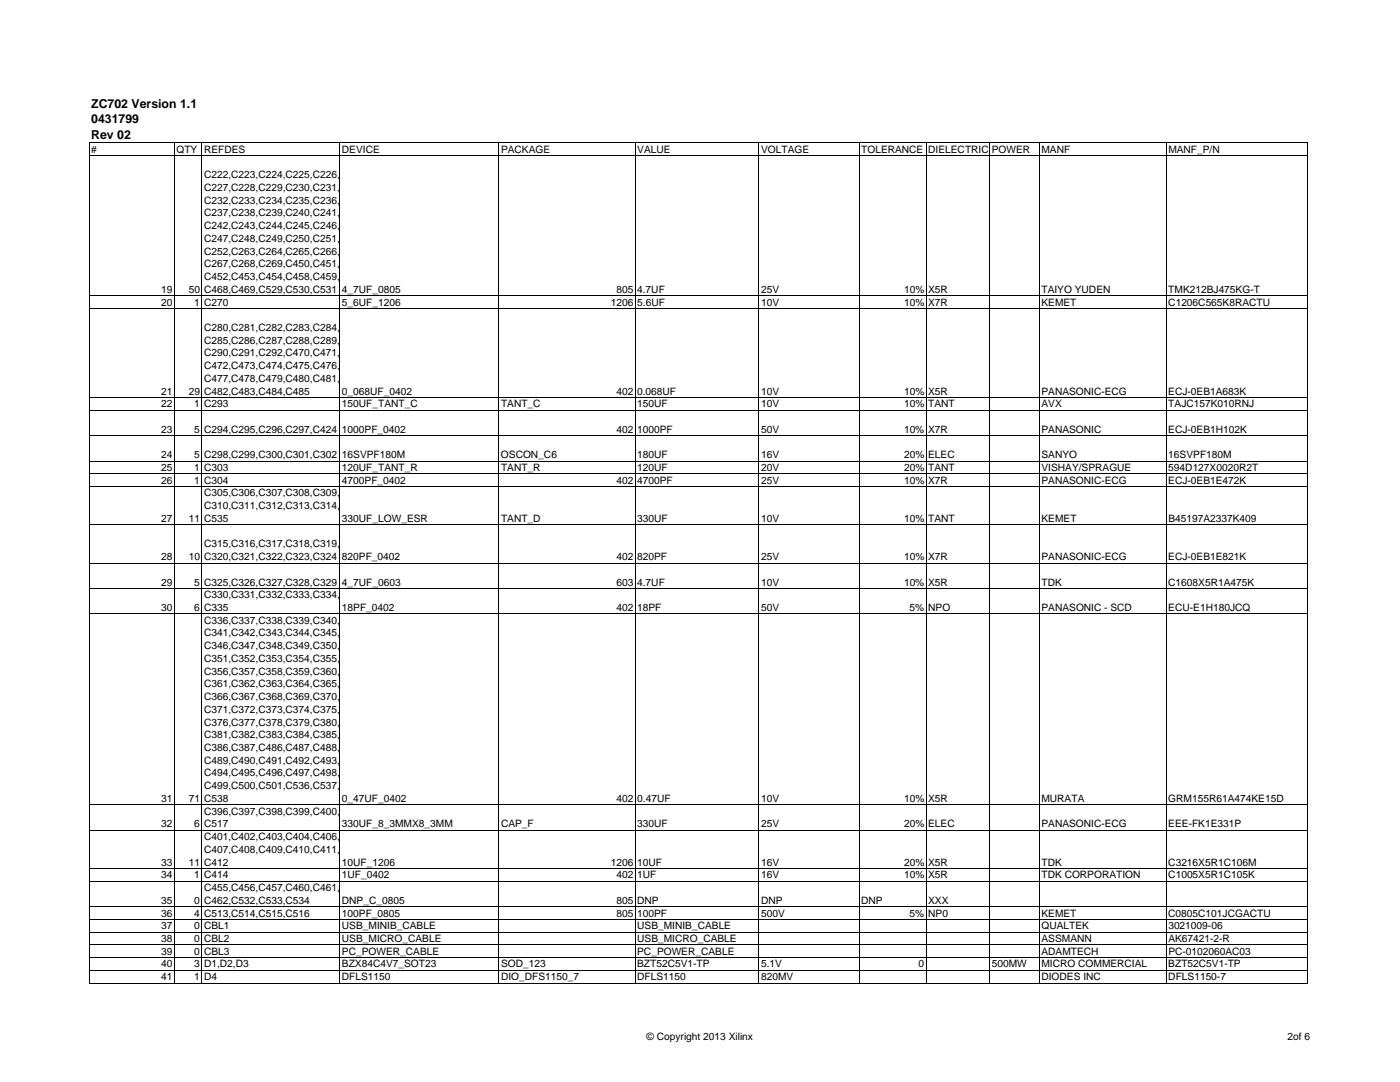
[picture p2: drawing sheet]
<svg xmlns="http://www.w3.org/2000/svg" width="279mm" height="216mm" viewBox="0 0 279 216" stroke-linecap="round" stroke-linejoin="round" font-family="sans-serif">
<defs><g id="words">
<g font-size="2.5">
<text x="18.2" y="21.5">ZC702 Version 1.1</text>
<text x="18.2" y="24.6">0431799</text>
<text x="18.2" y="27.8">Rev 02</text>
</g>
<g font-size="2">
<text x="18.2" y="30.5">#</text>
<text x="35.2" y="30.5">QTY REFDES</text>
<text x="40.7" y="35.6">C222,C223,C224,C225,C226,</text>
<text x="68.2" y="30.5">DEVICE</text>
<text x="100" y="30.5">PACKAGE</text>
<text x="127.2" y="30.5">VALUE</text>
<text x="151.9" y="30.5">VOLTAGE</text>
<text x="171.9" y="30.5">TOLERANCE DIELECTRIC POWER</text>
<text x="207.9" y="30.5">MANF</text>
<text x="233.2" y="30.5">MANF_P/N</text>
<text x="40.7" y="38.1">C227,C228,C229,C230,C231,</text>
<text x="40.7" y="40.6">C232,C233,C234,C235,C236,</text>
<text x="40.7" y="43.2">C237,C238,C239,C240,C241,</text>
<text x="40.7" y="45.7">C242,C243,C244,C245,C246,</text>
<text x="40.7" y="48.3">C247,C248,C249,C250,C251,</text>
<text x="40.7" y="50.8">C252,C263,C264,C265,C266,</text>
<text x="40.7" y="53.3">C267,C268,C269,C450,C451,</text>
<text x="32.2" y="58.4">19</text>
<text x="37.7" y="58.4">50</text>
<text x="40.7" y="55.9">C452,C453,C454,C458,C459,</text>
<text x="40.7" y="58.4">C468,C469,C529,C530,C531 4_7UF_0805</text>
<text x="123" y="58.4">805 4.7UF</text>
<text x="151.9" y="58.4">25V</text>
<text x="180.4" y="58.4">10% X5R</text>
<text x="207.8" y="58.4">TAIYO YUDEN</text>
<text x="233.2" y="58.4">TMK212BJ475KG-T</text>
<text x="32.2" y="61">20</text>
<text x="38.8" y="61">1 C270</text>
<text x="68.2" y="61">5_6UF_1206</text>
<text x="121.9" y="61">1206 5.6UF</text>
<text x="151.9" y="61">10V</text>
<text x="180.4" y="61">10% X7R</text>
<text x="207.8" y="61">KEMET</text>
<text x="233.2" y="61">C1206C565K8RACTU</text>
<text x="40.7" y="66">C280,C281,C282,C283,C284,</text>
<text x="40.7" y="68.6">C285,C286,C287,C288,C289,</text>
<text x="40.7" y="71.1">C290,C291,C292,C470,C471,</text>
<text x="40.7" y="73.7">C472,C473,C474,C475,C476,</text>
<text x="40.7" y="76.2">C477,C478,C479,C480,C481,</text>
<text x="32.2" y="78.7">21</text>
<text x="32.2" y="81.3">22</text>
<text x="37.7" y="78.7">29</text>
<text x="38.8" y="81.3">1 C293</text>
<text x="40.7" y="78.7">C482,C483,C484,C485</text>
<text x="68.2" y="78.7">0_068UF_0402</text>
<text x="68.2" y="81.3">150UF_TANT_C</text>
<text x="100" y="81.3">TANT_C</text>
<text x="123" y="78.7">402 0.068UF</text>
<text x="127.2" y="81.3">150UF</text>
<text x="151.9" y="78.7">10V</text>
<text x="151.9" y="81.3">10V</text>
<text x="180.4" y="78.7">10% X5R</text>
<text x="180.4" y="81.3">10% TANT</text>
<text x="207.8" y="78.7">PANASONIC-ECG</text>
<text x="207.9" y="81.3">AVX</text>
<text x="233.2" y="78.7">ECJ-0EB1A683K</text>
<text x="233.2" y="81.3">TAJC157K010RNJ</text>
<text x="32.2" y="86.4">23</text>
<text x="38.8" y="86.4">5 C294,C295,C296,C297,C424 1000PF_0402</text>
<text x="123" y="86.4">402 1000PF</text>
<text x="151.9" y="86.4">50V</text>
<text x="180.4" y="86.4">10% X7R</text>
<text x="207.8" y="86.4">PANASONIC</text>
<text x="233.2" y="86.4">ECJ-0EB1H102K</text>
<text x="32.2" y="91.4">24</text>
<text x="32.2" y="94">25</text>
<text x="38.8" y="91.4">5 C298,C299,C300,C301,C302 16SVPF180M</text>
<text x="38.8" y="94">1 C303</text>
<text x="68.2" y="94">120UF_TANT_R</text>
<text x="100" y="91.4">OSCON_C6</text>
<text x="100" y="94">TANT_R</text>
<text x="127.2" y="91.4">180UF</text>
<text x="127.2" y="94">120UF</text>
<text x="151.9" y="91.4">16V</text>
<text x="151.9" y="94">20V</text>
<text x="180.4" y="91.4">20% ELEC</text>
<text x="180.4" y="94">20% TANT</text>
<text x="207.8" y="91.4">SANYO</text>
<text x="207.9" y="94">VISHAY/SPRAGUE</text>
<text x="233.2" y="91.4">16SVPF180M</text>
<text x="233.2" y="94">594D127X0020R2T</text>
<text x="32.2" y="96.5">26</text>
<text x="38.8" y="96.5">1 C304</text>
<text x="40.7" y="99.1">C305,C306,C307,C308,C309,</text>
<text x="40.7" y="101.6">C310,C311,C312,C313,C314,</text>
<text x="68.2" y="96.5">4700PF_0402</text>
<text x="123" y="96.5">402 4700PF</text>
<text x="151.9" y="96.5">25V</text>
<text x="180.4" y="96.5">10% X7R</text>
<text x="207.8" y="96.5">PANASONIC-ECG</text>
<text x="233.2" y="96.5">ECJ-0EB1E472K</text>
<text x="32.2" y="104.1">27</text>
<text x="37.7" y="104.1">11</text>
<text x="40.7" y="104.1">C535</text>
<text x="68.2" y="104.1">330UF_LOW_ESR</text>
<text x="100" y="104.1">TANT_D</text>
<text x="127.2" y="104.1">330UF</text>
<text x="151.9" y="104.1">10V</text>
<text x="180.4" y="104.1">10% TANT</text>
<text x="207.9" y="104.1">KEMET</text>
<text x="233.2" y="104.1">B45197A2337K409</text>
<text x="32.2" y="111.8">28</text>
<text x="37.7" y="111.8">10</text>
<text x="40.7" y="109.2">C315,C316,C317,C318,C319,</text>
<text x="40.7" y="111.8">C320,C321,C322,C323,C324 820PF_0402</text>
<text x="123" y="111.8">402 820PF</text>
<text x="151.9" y="111.8">25V</text>
<text x="180.4" y="111.8">10% X7R</text>
<text x="207.8" y="111.8">PANASONIC-ECG</text>
<text x="233.2" y="111.8">ECJ-0EB1E821K</text>
<text x="32.2" y="116.8">29</text>
<text x="38.8" y="116.8">5 C325,C326,C327,C328,C329 4_7UF_0603</text>
<text x="40.7" y="119.4">C330,C331,C332,C333,C334,</text>
<text x="123" y="116.8">603 4.7UF</text>
<text x="151.9" y="116.8">10V</text>
<text x="180.4" y="116.8">10% X5R</text>
<text x="207.8" y="116.8">TDK</text>
<text x="233.2" y="116.8">C1608X5R1A475K</text>
<text x="32.2" y="121.9">30</text>
<text x="38.8" y="121.9">6</text>
<text x="40.7" y="121.9">C335</text>
<text x="40.7" y="124.5">C336,C337,C338,C339,C340,</text>
<text x="68.2" y="121.9">18PF_0402</text>
<text x="123" y="121.9">402 18PF</text>
<text x="151.9" y="121.9">50V</text>
<text x="181.5" y="121.9">5% NPO</text>
<text x="207.9" y="121.9">PANASONIC - SCD</text>
<text x="233.2" y="121.9">ECU-E1H180JCQ</text>
<text x="40.7" y="127">C341,C342,C343,C344,C345,</text>
<text x="40.7" y="129.5">C346,C347,C348,C349,C350,</text>
<text x="40.7" y="132.1">C351,C352,C353,C354,C355,</text>
<text x="40.7" y="134.6">C356,C357,C358,C359,C360,</text>
<text x="40.7" y="137.2">C361,C362,C363,C364,C365,</text>
<text x="40.7" y="139.7">C366,C367,C368,C369,C370,</text>
<text x="40.7" y="142.2">C371,C372,C373,C374,C375,</text>
<text x="40.7" y="144.8">C376,C377,C378,C379,C380,</text>
<text x="40.7" y="147.3">C381,C382,C383,C384,C385,</text>
<text x="40.7" y="149.9">C386,C387,C486,C487,C488,</text>
<text x="40.7" y="152.4">C489,C490,C491,C492,C493,</text>
<text x="40.7" y="154.9">C494,C495,C496,C497,C498,</text>
<text x="32.2" y="160">31</text>
<text x="37.7" y="160">71</text>
<text x="40.7" y="157.5">C499,C500,C501,C536,C537,</text>
<text x="40.7" y="160">C538</text>
<text x="68.2" y="160">0_47UF_0402</text>
<text x="123" y="160">402 0.47UF</text>
<text x="151.9" y="160">10V</text>
<text x="180.4" y="160">10% X5R</text>
<text x="207.8" y="160">MURATA</text>
<text x="233.2" y="160">GRM155R61A474KE15D</text>
<text x="32.2" y="165.1">32</text>
<text x="38.8" y="165.1">6</text>
<text x="40.7" y="162.6">C396,C397,C398,C399,C400,</text>
<text x="40.7" y="165.1">C517</text>
<text x="40.7" y="167.6">C401,C402,C403,C404,C406,</text>
<text x="68.2" y="165.1">330UF_8_3MMX8_3MM</text>
<text x="100" y="165.1">CAP_F</text>
<text x="127.2" y="165.1">330UF</text>
<text x="151.9" y="165.1">25V</text>
<text x="180.4" y="165.1">20% ELEC</text>
<text x="207.8" y="165.1">PANASONIC-ECG</text>
<text x="233.2" y="165.1">EEE-FK1E331P</text>
<text x="32.2" y="172.7">33</text>
<text x="37.7" y="172.7">11</text>
<text x="40.7" y="170.2">C407,C408,C409,C410,C411,</text>
<text x="40.7" y="172.7">C412</text>
<text x="68.2" y="172.7">10UF_1206</text>
<text x="121.9" y="172.7">1206 10UF</text>
<text x="151.9" y="172.7">16V</text>
<text x="180.4" y="172.7">20% X5R</text>
<text x="207.8" y="172.7">TDK</text>
<text x="233.2" y="172.7">C3216X5R1C106M</text>
<text x="32.2" y="175.3">34</text>
<text x="38.8" y="175.3">1 C414</text>
<text x="40.7" y="177.8">C455,C456,C457,C460,C461,</text>
<text x="68.2" y="175.3">1UF_0402</text>
<text x="123" y="175.3">402 1UF</text>
<text x="151.9" y="175.3">16V</text>
<text x="180.4" y="175.3">10% X5R</text>
<text x="207.8" y="175.3">TDK CORPORATION</text>
<text x="233.2" y="175.3">C1005X5R1C105K</text>
<text x="32.2" y="180.3">35</text>
<text x="32.2" y="182.9">36</text>
<text x="32.2" y="185.4">37</text>
<text x="38.8" y="180.3">0</text>
<text x="38.8" y="182.9">4 C513,C514,C515,C516</text>
<text x="38.8" y="185.4">0 CBL1</text>
<text x="40.7" y="180.3">C462,C532,C533,C534</text>
<text x="68.2" y="182.9">100PF_0805</text>
<text x="68.2" y="180.3">DNP_C_0805</text>
<text x="68.2" y="185.4">USB_MINIB_CABLE</text>
<text x="123" y="180.3">805 DNP</text>
<text x="123" y="182.9">805 100PF</text>
<text x="127.2" y="185.4">USB_MINIB_CABLE</text>
<text x="151.9" y="180.3">DNP</text>
<text x="151.9" y="182.9">500V</text>
<text x="171.9" y="180.3">DNP</text>
<text x="181.5" y="182.9">5% NP0</text>
<text x="185.2" y="180.3">XXX</text>
<text x="207.8" y="182.9">KEMET</text>
<text x="207.9" y="185.4">QUALTEK</text>
<text x="233.2" y="182.9">C0805C101JCGACTU</text>
<text x="233.2" y="185.4">3021009-06</text>
<text x="32.2" y="188">38</text>
<text x="32.2" y="190.5">39</text>
<text x="38.8" y="188">0 CBL2</text>
<text x="38.8" y="190.5">0 CBL3</text>
<text x="68.2" y="188">USB_MICRO_CABLE</text>
<text x="68.2" y="190.5">PC_POWER_CABLE</text>
<text x="127.2" y="188">USB_MICRO_CABLE</text>
<text x="127.2" y="190.5">PC_POWER_CABLE</text>
<text x="207.9" y="188">ASSMANN</text>
<text x="207.9" y="190.5">ADAMTECH</text>
<text x="233.2" y="188">AK67421-2-R</text>
<text x="233.2" y="190.5">PC-0102060AC03</text>
<text x="32.2" y="193">40</text>
<text x="32.2" y="195.6">41</text>
<text x="38.8" y="193">3 D1,D2,D3</text>
<text x="38.8" y="195.6">1 D4</text>
<text x="68.2" y="193">BZX84C4V7_SOT23</text>
<text x="68.2" y="195.6">DFLS1150</text>
<text x="100" y="193">SOD_123</text>
<text x="100" y="195.6">DIO_DFS1150_7</text>
<text x="127.2" y="195.6">DFLS1150</text>
<text x="127.2" y="193">BZT52C5V1-TP</text>
<text x="151.9" y="195.6">820MV</text>
<text x="151.9" y="193">5.1V</text>
<text x="183.3" y="193">0</text>
<text x="197.9" y="193">500MW</text>
<text x="207.8" y="195.6">DIODES INC</text>
<text x="207.9" y="193">MICRO COMMERCIAL</text>
<text x="233.2" y="195.6">DFLS1150-7</text>
<text x="233.2" y="193">BZT52C5V1-TP</text>
<text x="129" y="207.4">© Copyright 2013 Xilinx</text>
<text x="257" y="207.4">2of 6</text>
</g>
</g></defs>
<g fill="none" stroke="#000" stroke-width=".2">
<path d="M17.8 28.4v167.9M17.9 28.5h243.2M17.9 31.1h243.2M34.8 28.6v167.7M40.3 28.6v167.7M67.8 28.6v167.7M99.6 28.6v167.7M126.7 28.6v167.7M151.5 28.6v167.7M171.4 28.6v167.7M184.8 28.6v167.7M197.5 28.6v167.7"/>
<path d="M207.4 28.6v167.7M232.7 28.6v167.7M261 28.6v167.7M17.9 59h243.2M17.9 61.6h243.2M17.9 79.3h243.2M17.9 81.9h243.2M17.9 87h243.2M17.9 92h243.2M17.9 94.6h243.2M17.9 97.1h243.2M17.9 104.7h243.2"/>
<path d="M17.9 112.4h243.2M17.9 117.4h243.2M17.9 122.5h243.2M17.9 160.6h243.2M17.9 165.7h243.2M17.9 173.3h243.2M17.9 175.9h243.2M17.9 180.9h243.2M17.9 183.5h243.2M17.9 186h243.2M17.9 188.6h243.2M17.9 191.1h243.2"/>
<path d="M17.9 193.6h243.2M17.9 196.2h243.2"/>
</g>
<use href="#words"/>
</svg>
